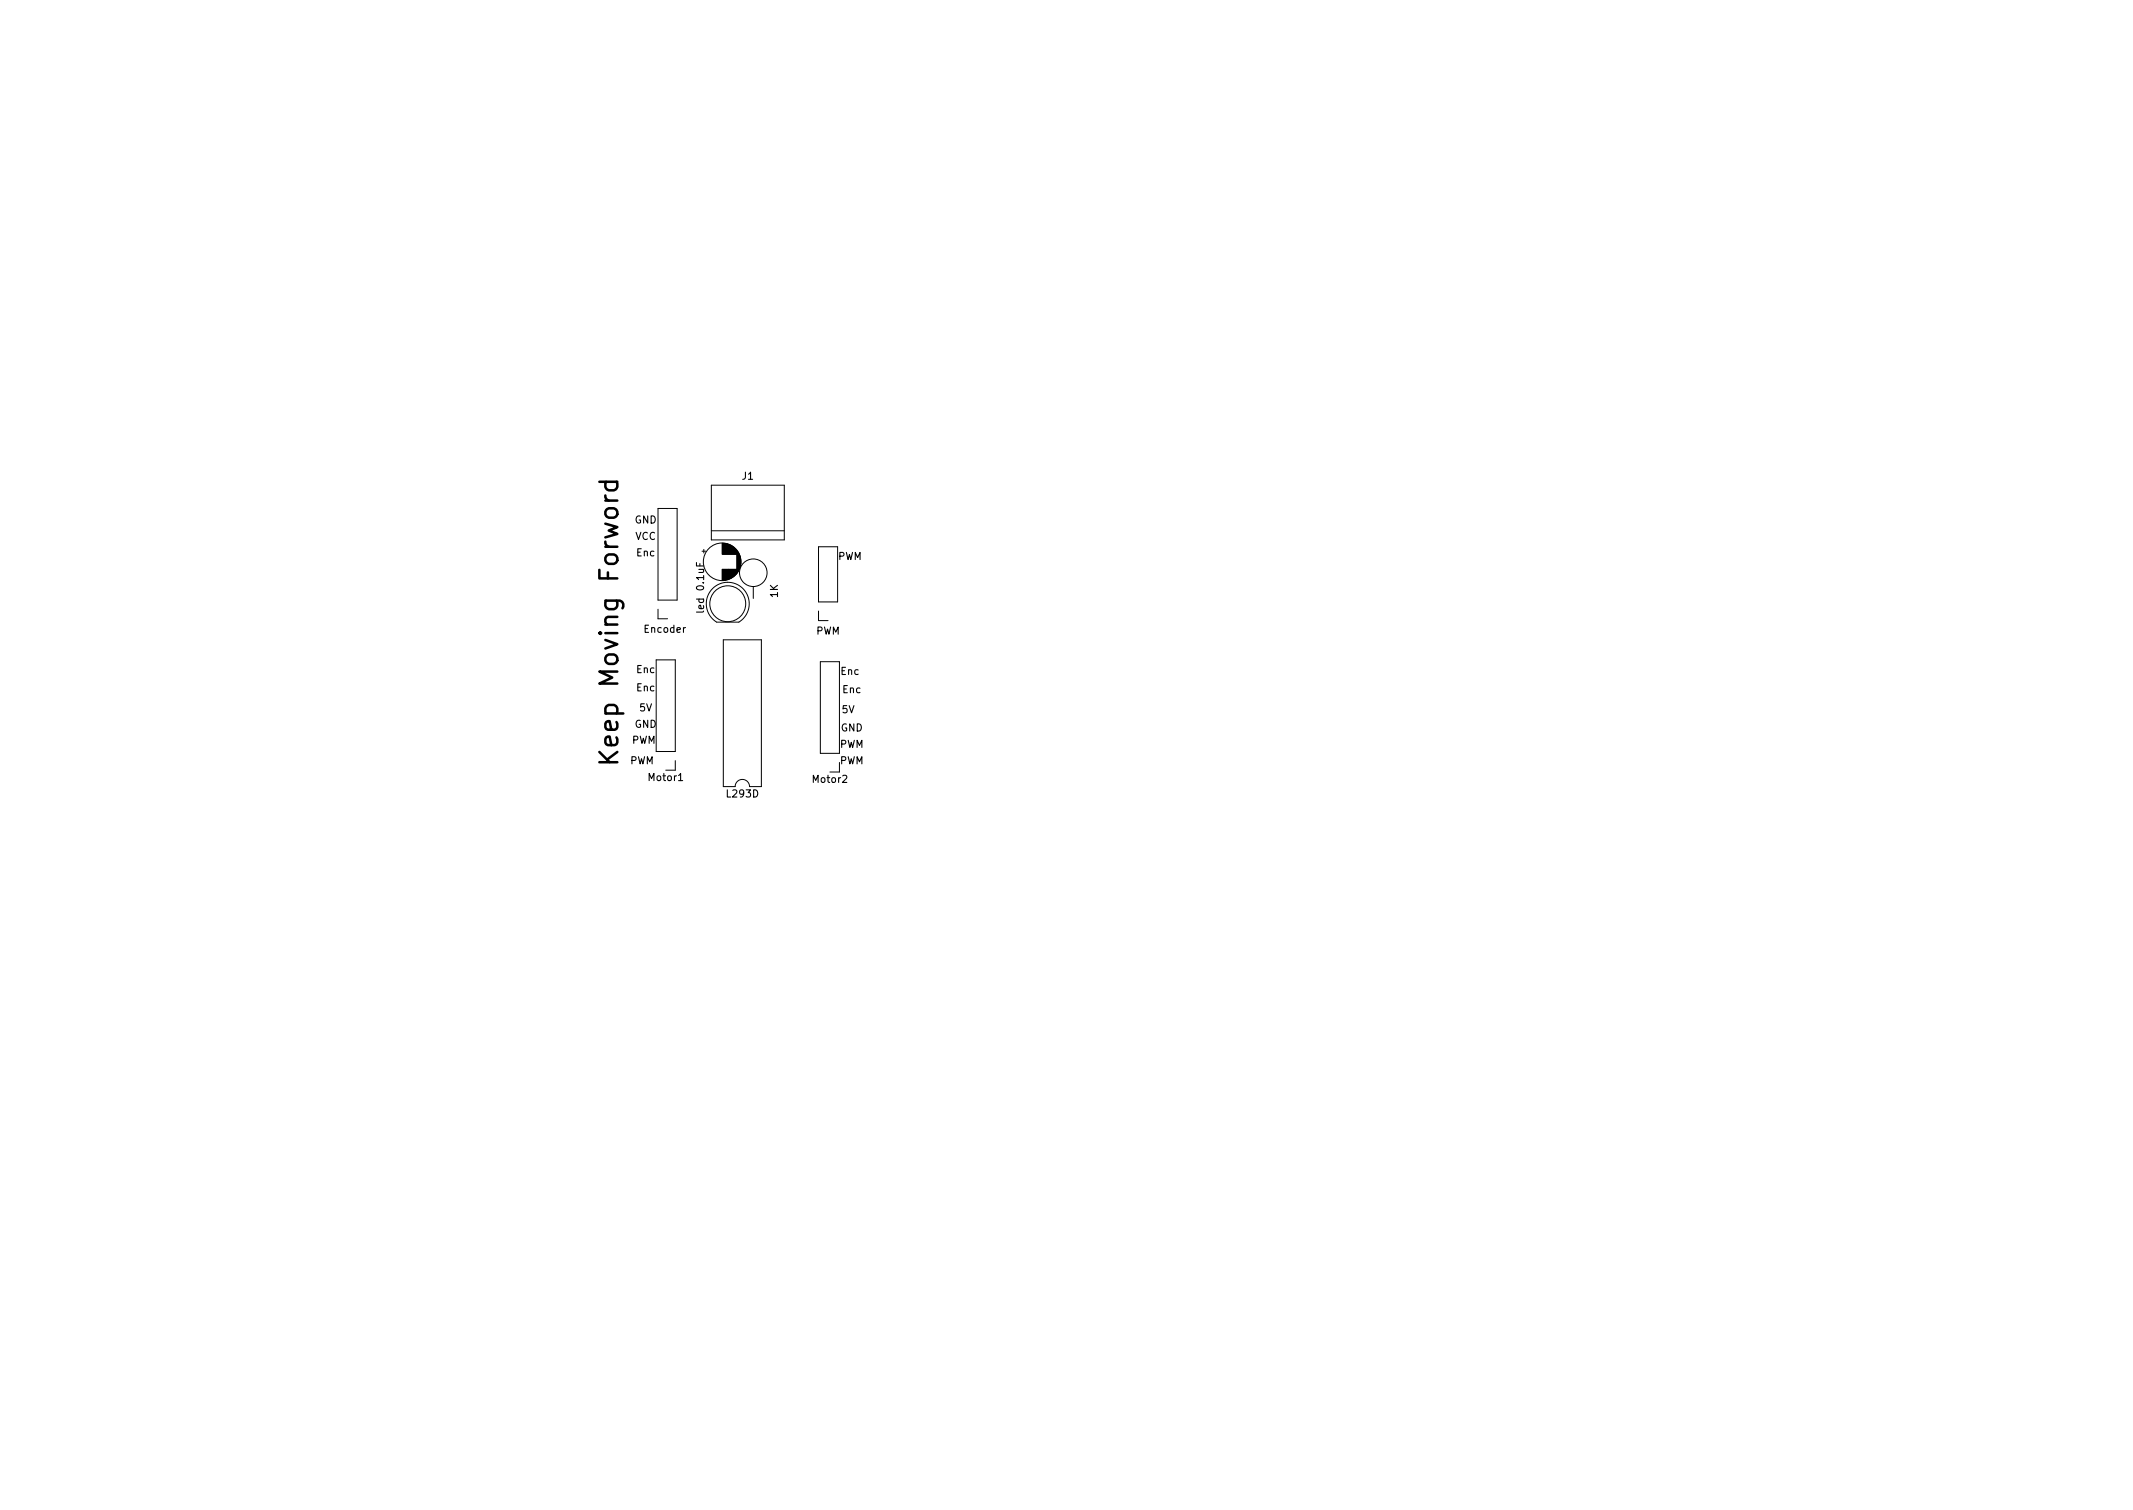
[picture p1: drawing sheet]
<svg xmlns="http://www.w3.org/2000/svg" width="297mm" height="210mm" viewBox="0 0 297 210" stroke-linecap="round" stroke-linejoin="round" font-family="sans-serif">
<defs><g id="words">
<text font-size="3.5" x="86.1" y="104.9" transform="rotate(-90 86.1 104.9)">Keep Moving Forword</text>
<g font-size="1.4">
<text x="103.4" y="66.8">J1</text>
<text x="88.4" y="72.9">GND</text>
<text x="88.4" y="75.2">VCC</text>
<text x="88.6" y="77.5">Enc</text>
<text x="116.7" y="78">PWM</text>
<text x="98" y="82.1" transform="rotate(-90 98 82.1)">0.1uF</text>
<text x="108.3" y="83.2" transform="rotate(-90 108.3 83.2)">1K</text>
<text x="90" y="88.1">Encoder</text>
<text x="98" y="85.3" transform="rotate(-90 98 85.3)">led</text>
<text x="113.6" y="88.4">PWM</text>
<text x="88.6" y="93.7">Enc</text>
<text x="117.1" y="94">Enc</text>
<text x="88.4" y="101.3">GND</text>
<text x="88.6" y="96.3">Enc</text>
<text x="89.1" y="99">5V</text>
<text x="117.1" y="101.8">GND</text>
<text x="117.3" y="99.3">5V</text>
<text x="117.3" y="96.5">Enc</text>
<text x="87.7" y="106.4">PWM</text>
<text x="88" y="103.6">PWM</text>
<text x="116.9" y="106.4">PWM</text>
<text x="116.9" y="104.1">PWM</text>
<text x="90.4" y="108.7">Motor1</text>
<text x="101.3" y="111">L293D</text>
<text x="113.2" y="109">Motor2</text>
</g>
</g></defs>
<path d="M83.5 67.1h2.5M84.4 67.1l-.1 .2v.5l.2 .4 .3 .1h.7l.3-.3 .2-.2v-.5l-.2-.2M83.5 106.1h2.5M83.5 104.7l1.4 1.4" fill="none" stroke="#000" stroke-width=".35"/>
<g fill="none" stroke="#000" stroke-width=".14">
<path d="M91.6 70.8h2.7v12.8h-2.7zM97.8 76.8h.5M98 76.5v.5M99.1 73.9h10.1M99.1 67.6h10.1v7.6h-10.1zM100.6 75.6v1.6M100.6 79.3v1.5M100.7 75.6v1.6M100.7 79.3v1.5M100.7 75.7v1.5M100.8 75.7v1.5M100.8 79.3v1.5"/>
<path d="M100.9 75.7v1.5M100.9 79.3v1.5M101 75.7v1.5M101 79.3v1.5M101.1 75.7v1.5M101.1 79.3v1.5M101.1 79.3v1.4M101.2 75.7v1.5M101.2 79.3v1.4M101.3 75.7v1.5M101.3 79.3v1.4M101.3 75.8v1.4"/>
<path d="M101.4 75.8v1.4M101.4 79.3v1.4M101.5 75.8v1.4M101.5 79.3v1.3M101.6 75.8v1.4M101.6 79.3v1.3M101.6 75.9v1.3M101.7 75.9v1.3M101.7 79.3v1.3M101.7 79.3v1.2M101.8 75.9v1.3M101.8 79.3v1.2"/>
<path d="M101.8 76v1.2M101.9 76v1.2M101.9 79.3v1.2M101.9 79.3v1.1M102 76.1v1.1M102 79.3v1.1M102 79.3v1M102.1 76.1v1.1M102.1 79.3v1M102.1 76.2v1M102.2 76.2v1M102.2 79.3v1"/>
<path d="M102.2 79.3v.9M102.2 76.3v.9M102.3 76.3v.9M102.3 79.3v.9M102.3 79.3v.8M102.4 76.4v.8M102.4 79.3v.8M102.4 79.3v.7M102.5 76.5v.7M102.5 79.3v.7M102.5 79.3v.6M102.6 76.6v.6"/>
<path d="M102.6 79.3v.6M102.6 76.6v3.2M102.6 76.7v3.1M102.7 76.7v3M102.7 76.8v2.9M102.8 76.8v2.8M102.8 76.9v2.6M102.8 77v2.5M102.9 77v2.4M102.9 77.1v2.2M103 77.2v2M103 77.3v1.8"/>
<path d="M103 77.4v1.6M103.1 77.5v1.4M103.1 77.7v1M103.2 77.9v.6M114 76.1h2.6v7.7h-2.6zM91.4 91.9h2.6v12.7h-2.6zM91.6 84.8v1.4h1.4M99.2 82a2.99 2.99 0 0 1 4.5 .2 2.99 2.99 0 0 1-.8 4.4h-3.1a2.99 2.99 0 0 1-.6-4.6zM100.7 89.1h5.3v20.4h-1.6a1 1 0 0 0-1-1 1 1 0 0 0-1 1h-1.7zM104.9 81.7v1.6M114 85.1v1.3h1.3M114.2 92.1h2.7v12.8h-2.7z"/>
<path d="M94 105.9v1.3h-1.3M116.9 106.2v1.3h-1.3"/>
<circle cx="100.6" cy="78.2" r="2.62"/>
<circle cx="104.9" cy="79.8" r="1.92"/>
<circle cx="101.3" cy="84.1" r="2.5"/>
</g>
<use href="#words"/>
</svg>
